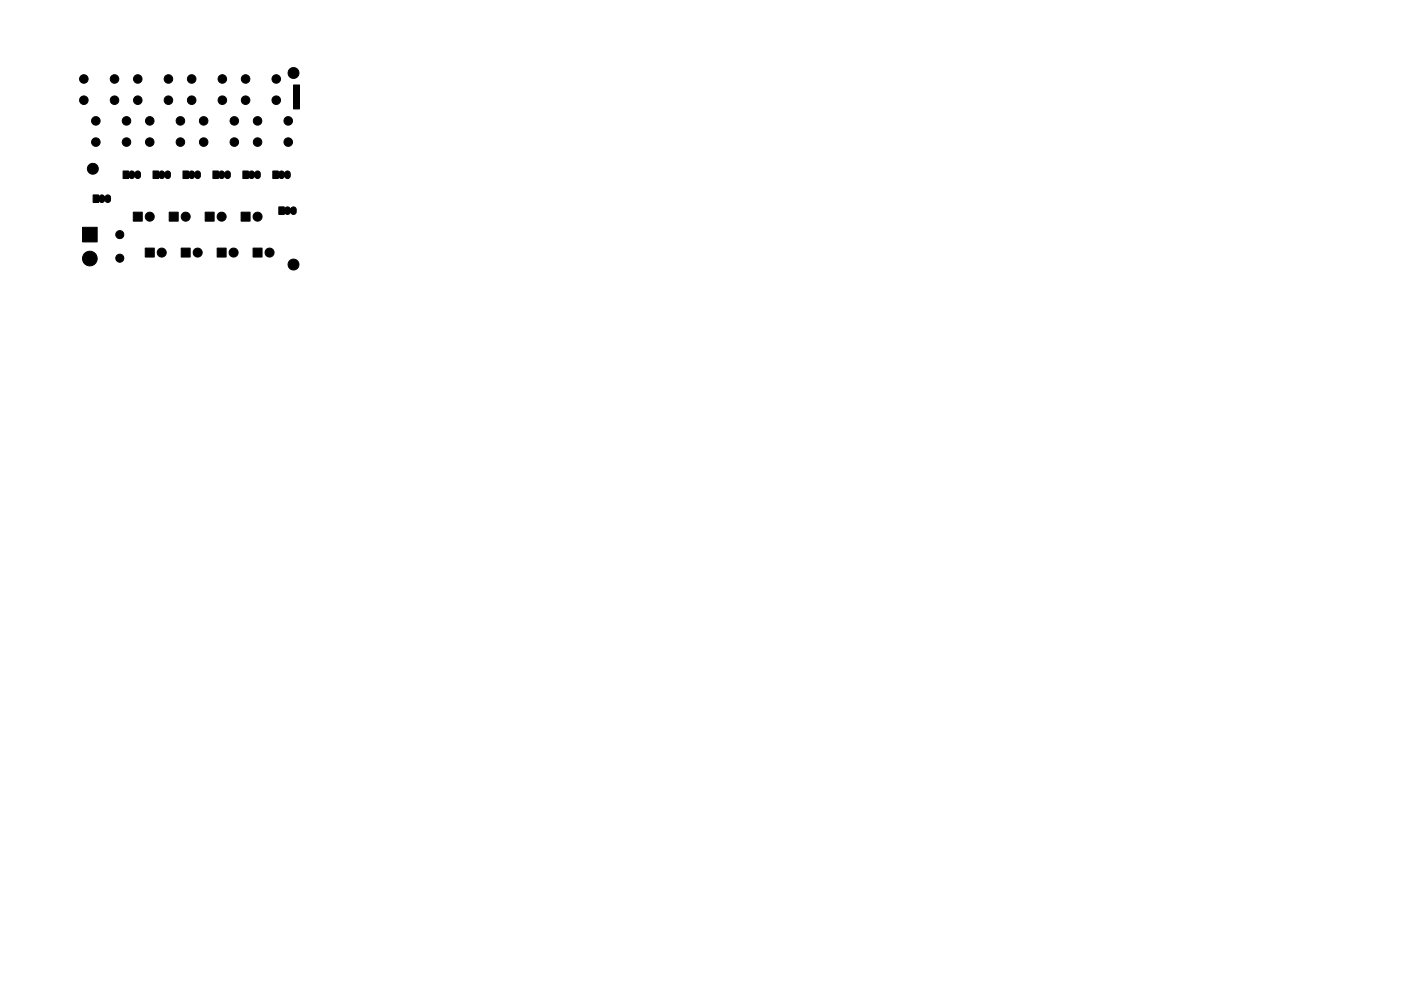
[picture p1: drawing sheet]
<svg xmlns="http://www.w3.org/2000/svg" width="297mm" height="210mm" viewBox="0 0 297 210" stroke-linecap="round" stroke-linejoin="round" font-family="sans-serif">
<g fill="#000" stroke="#000" stroke-width=".21">
<path d="M26.1 36.3h1.1l.2 .3a.74 .74 0 0 1 1.2 .1 .61 .61 0 0 1 .7-.4 .61 .61 0 0 1 .5 .5v.5a.66 .66 0 0 1-.6 .6 .66 .66 0 0 1-.7-.4 .74 .74 0 0 1-1.2 .1l-.1 .3h-1.1zM32.4 36.3h1.2l.1 .3a.74 .74 0 0 1 1.3 .1 .61 .61 0 0 1 .6-.4 .61 .61 0 0 1 .5 .5v.5a.66 .66 0 0 1-.5 .6 .66 .66 0 0 1-.7-.4 .74 .74 0 0 1-1.2 .1l-.1 .3h-1.2zM38.8 36.3h1.1l.2 .3a.74 .74 0 0 1 1.2 .1 .61 .61 0 0 1 .7-.4 .61 .61 0 0 1 .5 .5v.5a.66 .66 0 0 1-.6 .6 .66 .66 0 0 1-.7-.4 .74 .74 0 0 1-1.2 .1l-.1 .3h-1.1zM45.1 36.3h1.2l.1 .3a.74 .74 0 0 1 1.3 .1 .61 .61 0 0 1 .6-.4 .61 .61 0 0 1 .5 .5v.5a.66 .66 0 0 1-.5 .6 .66 .66 0 0 1-.7-.4 .74 .74 0 0 1-1.2 .1l-.1 .3h-1.2zM51.5 36.3h1.1l.2 .3a.74 .74 0 0 1 1.2 .1 .61 .61 0 0 1 .7-.4 .61 .61 0 0 1 .5 .5v.5a.66 .66 0 0 1-.6 .6 .66 .66 0 0 1-.7-.4 .74 .74 0 0 1-1.2 .1l-.1 .3h-1.1zM57.8 36.3h1.2l.1 .3a.74 .74 0 0 1 1.3 .1 .61 .61 0 0 1 .6-.4 .61 .61 0 0 1 .5 .5v.5a.66 .66 0 0 1-.5 .6 .66 .66 0 0 1-.7-.4 .74 .74 0 0 1-1.2 .1l-.1 .3h-1.2zM62.2 18h1.3v5.1h-1.3zM17.5 48.2h3.1v3.1h-3.1zM19.7 41.4h1.2l.1 .2a.74 .74 0 0 1 1.3 .2 .61 .61 0 0 1 .6-.4 .61 .61 0 0 1 .5 .5v.5a.66 .66 0 0 1-.5 .5 .66 .66 0 0 1-.7-.3 .74 .74 0 0 1-1.2 .1l-.1 .3h-1.2zM28.3 45h1.9v1.9h-1.9zM30.8 52.6h1.9v1.9h-1.9zM35.9 45h1.9v1.9h-1.9z"/>
<path d="M38.4 52.6h1.9v1.9h-1.9zM43.5 45h1.9v1.9h-1.9zM46 52.6h1.9v1.9h-1.9zM51.1 45h1.9v1.9h-1.9zM53.7 52.6h1.9v1.9h-1.9zM59.1 43.9h1.2l.1 .3a.74 .74 0 0 1 1.2 .1 .61 .61 0 0 1 .7-.4 .61 .61 0 0 1 .5 .5v.6a.66 .66 0 0 1-.6 .5 .66 .66 0 0 1-.6-.4 .74 .74 0 0 1-1.3 .1v.3h-1.2z"/>
<circle cx="17.8" cy="16.8" r=".9"/>
<circle cx="24.3" cy="16.8" r=".9"/>
<circle cx="29.2" cy="16.8" r=".9"/>
<circle cx="35.7" cy="16.8" r=".9"/>
<circle cx="40.6" cy="16.8" r=".9"/>
<circle cx="47.1" cy="16.8" r=".9"/>
<circle cx="52.1" cy="16.8" r=".9"/>
<circle cx="58.6" cy="16.8" r=".9"/>
<circle cx="62.2" cy="15.5" r="1.15"/>
<circle cx="17.8" cy="21.3" r=".9"/>
<circle cx="19.7" cy="35.8" r="1.15"/>
<circle cx="20.3" cy="25.6" r=".9"/>
<circle cx="20.3" cy="30.1" r=".9"/>
<circle cx="24.3" cy="21.3" r=".9"/>
<circle cx="26.8" cy="25.6" r=".9"/>
<circle cx="26.8" cy="30.1" r=".9"/>
<circle cx="29.2" cy="21.3" r=".9"/>
<circle cx="31.7" cy="25.6" r=".9"/>
<circle cx="31.7" cy="30.1" r=".9"/>
<circle cx="35.7" cy="21.3" r=".9"/>
<circle cx="38.2" cy="25.6" r=".9"/>
<circle cx="38.2" cy="30.1" r=".9"/>
<circle cx="40.6" cy="21.3" r=".9"/>
<circle cx="43.2" cy="25.6" r=".9"/>
<circle cx="43.2" cy="30.1" r=".9"/>
<circle cx="47.1" cy="21.3" r=".9"/>
<circle cx="49.7" cy="25.6" r=".9"/>
<circle cx="49.7" cy="30.1" r=".9"/>
<circle cx="52.1" cy="21.3" r=".9"/>
<circle cx="54.6" cy="25.6" r=".9"/>
<circle cx="54.6" cy="30.1" r=".9"/>
<circle cx="58.6" cy="21.3" r=".9"/>
<circle cx="61.1" cy="25.6" r=".9"/>
<circle cx="61.1" cy="30.1" r=".9"/>
<circle cx="19" cy="54.9" r="1.56"/>
<circle cx="25.4" cy="54.8" r=".86"/>
<circle cx="25.4" cy="49.8" r=".86"/>
<circle cx="31.8" cy="46" r=".96"/>
<circle cx="34.3" cy="53.6" r=".96"/>
<circle cx="39.4" cy="46" r=".96"/>
<circle cx="41.9" cy="53.6" r=".96"/>
<circle cx="47" cy="46" r=".96"/>
<circle cx="49.5" cy="53.6" r=".96"/>
<circle cx="54.6" cy="46" r=".96"/>
<circle cx="57.2" cy="53.6" r=".96"/>
<circle cx="62.2" cy="56.1" r="1.15"/>
</g>
</svg>
